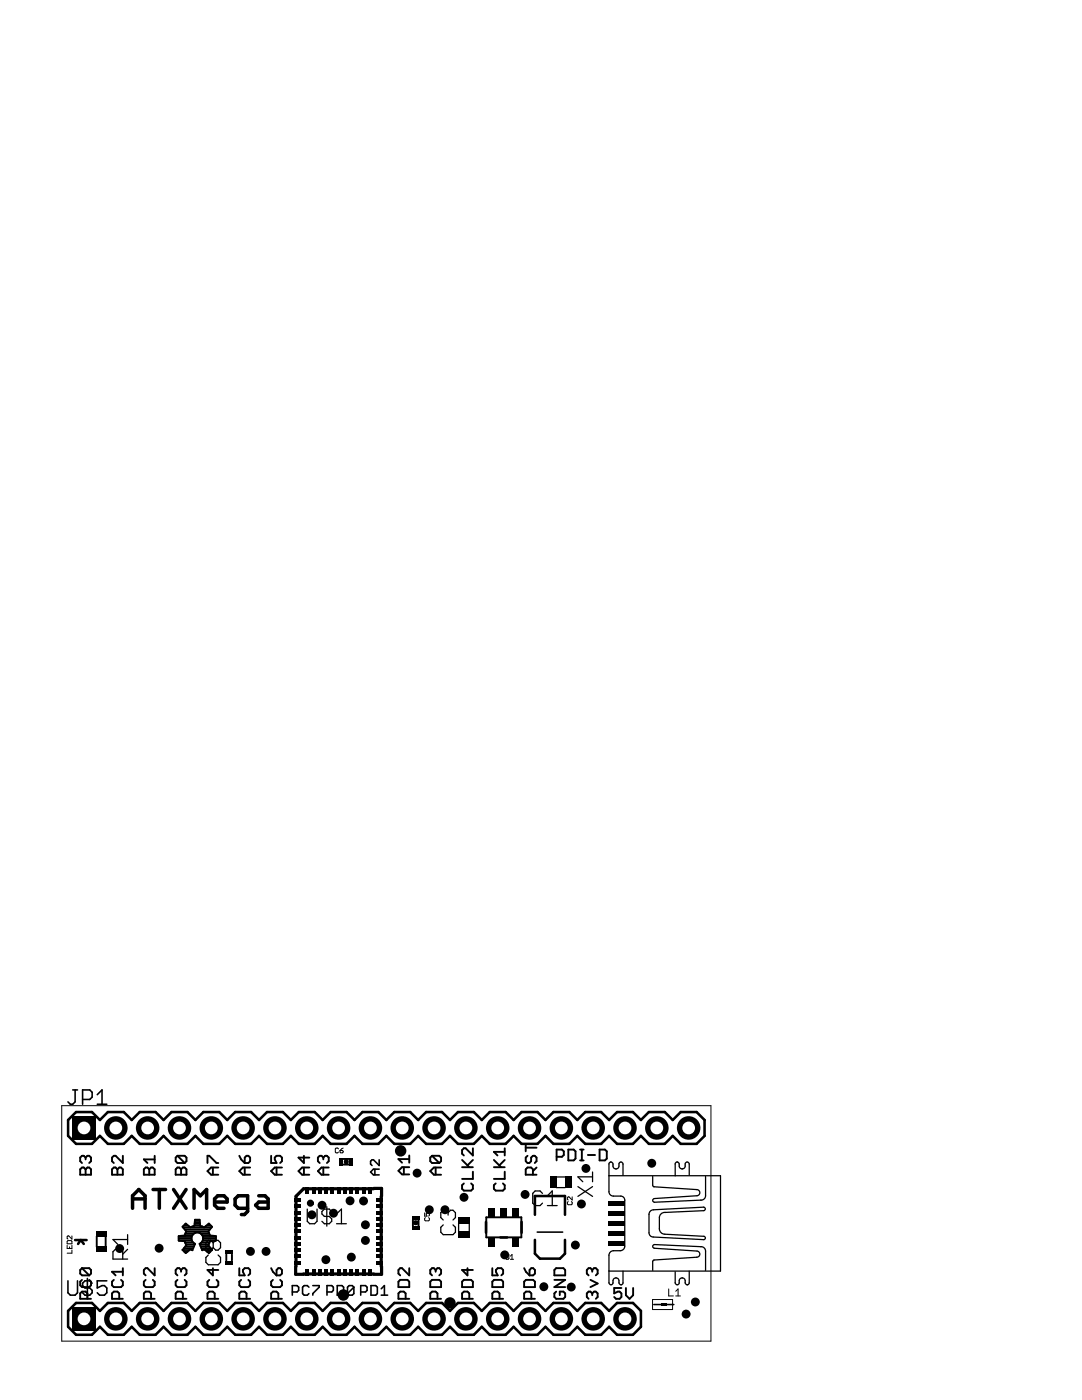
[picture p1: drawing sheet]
<svg xmlns="http://www.w3.org/2000/svg" width="216mm" height="279mm" viewBox="0 0 216 279" stroke-linecap="round" stroke-linejoin="round" font-family="sans-serif">
<g fill="none" stroke="#000" stroke-width=".2">
<path d="M12.3 220.7h129.6v47h-129.6zM67.5 229.3l-.1-.2h-.3l-.2 .2v.6l.2 .2h.3l.1-.2M67.8 229.6h.5l.2 .3-.2 .2h-.3l-.2-.2zM68.5 229.1l-.7 .5M113.4 239.8l-.2 .2v.3l.2 .1h.6l.2-.1v-.3l-.2-.2M114.2 238.9v.6l-.8-.6-.2 .1v.3l.2 .2M13.4 248.5v.7h1v-.7M13.6 247.6h.6l.2 .1v.5h-1v-.5zM13.9 248.8v.4M14.4 249.5v.6h-1M14.4 246.7v.6l-.8-.6-.2 .1v.3l.2 .2M84.7 242.1v.6h.5l-.2-.3 .2-.3h.3l.2 .1v.3l-.2 .2"/>
<path d="M84.9 243l-.2 .2v.3l.2 .1h.6l.2-.1v-.3l-.2-.2M100.9 250.4v.8l.2 .1h.3l.1-.1v-.8M101.8 251.3h.7M101.8 250.7l.4-.3v.9M130.2 259.3h4v2.1h-4zM133.4 257.2v1.4h1M134.8 258.6h1M134.8 257.7l.5-.5v1.4"/>
</g>
<g fill="none" stroke="#000" stroke-width=".38">
<path d="M16 233.4l.4-.4h.3l.4 .4 .3-.4h.4l.4 .4v1h-2.2zM17.1 231l-.4-.3h-.3l-.4 .3v.7l.4 .4M17.1 231l.3-.3h.4l.4 .3v.7l-.4 .4M17.1 231v.4M17.1 233.4v1M22.4 233.4l.3-.4h.4l.3 .4 .4-.4h.4l.3 .4v1h-2.1zM23.4 233.4v1M24.5 230.7v1.4l-1.4-1.4h-.4l-.3 .3v.7l.3 .4M28.7 233.4l.4-.4h.3l.4 .4 .3-.4h.4l.4 .4v1h-2.2zM29.8 233.4v1M30.9 230.7v1.4M30.9 231.4h-2.2l.7 .7"/>
<path d="M35.1 233.4l.3-.4h.4l.3 .4 .4-.4h.4l.3 .4v1h-2.1zM35.4 230.7h1.5l.3 .3v.7l-.3 .4M35.4 230.7l-.3 .3v.7l.3 .4h1.5M35.4 230.7l1.5 1.4M36.1 233.4v1M41.4 232.1v-1.4h.4l1.4 1.4h.4M42.5 233v1.4M43.6 233h-1.5l-.7 .7 .7 .7h1.5M47.8 230.7l.3 .7 .7 .7M48.8 233v1.4M49.2 230.7h.4l.3 .3v.7l-.3 .4h-.8v-1.1zM49.9 233h-1.4l-.7 .7 .7 .7h1.4"/>
<path d="M54.1 230.7v1.4h1.1l-.4-.7v-.4l.4-.3h.7l.4 .3v.7l-.4 .4M55.2 233v1.4M56.3 233h-1.5l-.7 .7 .7 .7h1.5M60.6 230.7v1.4l-1-1.1h2.1M60.6 233v1.4M61.7 233h-1.4l-.7 .7 .7 .7h1.4M64.5 231l-.3-.3h-.4l-.4 .3v.7l.4 .4M64.5 231l.4-.3h.3l.4 .3v.7l-.4 .4M64.5 231v.4M64.5 233v1.4M65.6 233h-1.4l-.8 .7 .8 .7h1.4M68.5 231.3h1.2"/>
<path d="M68.5 232.4h1.2M80.6 232.9v1.5M81.7 232.9h-1.5l-.7 .8 .7 .7h1.5M81.7 231.3h-2.2l.7 .7M81.7 230.6v1.4M86.2 230.7h1.5l.3 .3v.7l-.3 .4M86.2 230.7l-.3 .3v.7l.3 .4h1.5M86.2 230.7l1.5 1.4M86.9 233v1.4M88 233h-1.4l-.7 .7 .7 .7h1.4M92.2 232.9h2.2M92.2 231.5l1.4 1.4"/>
<path d="M92.6 236.2l-.4 .3v.8l.4 .3h1.4l.4-.3v-.8l-.4-.3M94.4 229.2v1.4l-1.5-1.4h-.3l-.4 .3v.7l.4 .4M94.4 233.8v1.5h-2.2M94.4 231.5l-1.1 1.1M98.6 232.9h2.1M98.6 231.5l1.4 1.4M98.9 236.2l-.3 .3v.8l.3 .3h1.5l.3-.3v-.8l-.3-.3M100.7 233.8v1.5h-2.1M100.7 229.2v1.4M100.7 231.5l-1.1 1.1M100.7 229.9h-2.1l.7 .7M104.9 228.3v1.5"/>
<path d="M104.9 229h2.2M105.3 230.7l-.4 .3v.7l.4 .4h.3l.4-.4v-.7l.3-.3h.4l.4 .3v.7l-.4 .4M106.3 234.4v-1l-.3-.4h-.7l-.4 .4v1h2.2M107.1 233l-.8 .7M111.1 230.9h1l.4-.4v-.7l-.4-.4h-1v2.2M113.4 229.4h1.1l.3 .4v1.4l-.3 .4h-1.1zM115.7 229.4h.8M115.7 231.6h.8M116.1 229.4v2.2M117.3 230.5h1.4M119.6 229.4h1.1l.4 .4v1.4l-.4 .4h-1.1zM16.4 253.1l-.4 .3v.8l.4 .3h1.4"/>
<path d="M16.4 255.4l-.4 .4v.7l.4 .4h1.4l.4-.4v-.7l-.4-.4M16.4 253.1h1.4l.4 .3v.8l-.4 .3M16.4 253.1l1.4 1.4M17.4 259.2v-1.1l-.3-.3h-.7l-.4 .3v1.1h2.2M19.3 246.7v2.2M21.1 246.7v2.2M22.7 255.4l-.3 .4v.7l.3 .4h1.5l.3-.4v-.7l-.3-.4M23.8 259.2v-1.1l-.4-.3h-.7l-.3 .3v1.1h2.1M24.5 253.1v1.4M24.5 253.8h-2.1l.7 .7M29.1 255.4l-.4 .4v.7l.4 .4h1.4l.4-.4v-.7l-.4-.4M30.1 259.2v-1.1l-.3-.3h-.7l-.4 .3v1.1h2.2"/>
<path d="M30.9 253.1v1.4l-1.5-1.4h-.3l-.4 .3v.8l.4 .3M35.4 255.4l-.3 .4v.7l.3 .4h1.5l.3-.4v-.7l-.3-.4M36.1 253.4l.4-.3h.4l.3 .3v.8l-.3 .3M36.1 253.4l-.3-.3h-.4l-.3 .3v.8l.3 .3M36.1 253.4v.4M36.5 259.2v-1.1l-.4-.3h-.7l-.3 .3v1.1h2.1M41.8 255.4l-.4 .4v.7l.4 .4h1.4l.4-.4v-.7l-.4-.4M42.5 253.1v1.4l-1.1-1.1h2.2M42.8 259.2v-1.1l-.3-.3h-.7l-.4 .3v1.1h2.2M45.2 250.3v1.3M46.3 250.3v1.3M47.8 253.1v1.4h1l-.3-.7v-.4l.3-.3h.8l.3 .3v.8l-.3 .3"/>
<path d="M48.1 255.4l-.3 .4v.7l.3 .4h1.5l.3-.4v-.7l-.3-.4M49.2 259.2v-1.1l-.4-.3h-.7l-.3 .3v1.1h2.1M54.1 253.1l.4 .7 .7 .7M54.5 255.4l-.4 .4v.7l.4 .4h1.4l.4-.4v-.7l-.4-.4M55.5 259.2v-1.1l-.3-.3h-.7l-.4 .3v1.1h2.2M55.5 253.1h.4l.4 .3v.8l-.4 .3h-.7v-1.1zM79.9 255.4h1.4l.4 .4v1.1h-2.2v-1.1zM80.9 259.2v-1.1l-.3-.3h-.7l-.4 .3v1.1h2.2M81.7 253.1v1.4l-1.5-1.4h-.3l-.4 .3v.8l.4 .3M82.4 243.4v1.2M83.5 243.4v1.2M86.2 255.4h1.5l.3 .4v1.1h-2.1v-1.1z"/>
<path d="M86.9 253.4v.4M86.9 253.4l-.3-.3h-.4l-.3 .3v.8l.3 .3M86.9 253.4l.4-.3h.4l.3 .3v.8l-.3 .3M87.3 259.2v-1.1l-.4-.3h-.7l-.3 .3v1.1h2.1M92.6 255.4h1.4l.4 .4v1.1h-2.2v-1.1zM93.3 253.1v1.4l-1.1-1.1h2.2M93.6 259.2v-1.1l-.3-.3h-.7l-.4 .3v1.1h2.2M97 242.9h7v4h-7zM98.2 253.1v1.4h1.1l-.3-.7v-.4l.3-.3h.7l.4 .3v.8l-.4 .3M98.6 255.4h1.4l.4 .4v1.1h-2.2v-1.1zM99.7 259.2v-1.1l-.4-.3h-.7l-.4 .3v1.1h2.2M104.6 253.1l.3 .7 .8 .7"/>
<path d="M104.9 255.4h1.5l.3 .4v1.1h-2.1v-1.1zM106 259.2v-1.1l-.3-.3h-.8l-.3 .3v1.1h2.1M106 253.1h.4l.3 .3v.8l-.3 .3h-.7v-1.1zM110.6 255.4h2.2l-2.2 1.5h2.2M111 257.8l-.4 .3v.7l.4 .4h1.4l.4-.4v-.7l-.4-.3h-.7v.7M111 253.1h1.4l.4 .3v1.1h-2.2v-1.1zM117.8 255.4l1.5 .7-1.5 .8M118.2 258.1l-.4-.3h-.3l-.4 .3v.7l.4 .4M118.2 258.1l.3-.3h.4l.4 .3v.7l-.4 .4M118.2 253.4l-.4-.3h-.3l-.4 .3v.8l.4 .3M118.2 253.4l.3-.3h.4l.4 .3v.8l-.4 .3M118.2 253.4v.4"/>
<path d="M118.2 258.1v.4M124 257h-1.4v1.1l.7-.3h.3l.4 .3v.7l-.4 .4h-.7l-.3-.4M124.9 257v1.5l.7 .7 .7-.7v-1.5"/>
</g>
<g fill="none" stroke="#000" stroke-width=".32">
<path d="M14.5 217.5h1M15 217.5v2.4l-.5 .5h-.5l-.4-.5M16.5 219.4h1.4l.5-.5v-.9l-.5-.5h-1.4v2.9M19.4 218.5l1-1v2.9M19.4 220.4h1.9M74.8 233.3v1.2M75.7 233.3h-1.2l-.6 .6 .6 .6h1.2M75.7 231.5v1.1l-1.2-1.1h-.3l-.3 .2v.6l.3 .3M13.6 255.6v2.4l.4 .5h1l.5-.5v-2.4M17.4 255.1v3.9M18.4 256.1l-.5-.5h-.9l-.5 .5v.5l.5 .4h.9l.5 .5v.5l-.5 .5h-.9l-.5-.5M21.3 255.6h-1.9v1.4l1-.4h.4l.5 .4v1l-.5 .5h-.9l-.5-.5"/>
<path d="M58.3 257.8h1l.3-.3v-.6l-.3-.3h-1v1.9M61.6 256.9l-.3-.3h-.6l-.3 .3v1.3l.3 .3h.6l.3-.3M62.4 256.6h1.3v.3l-1.3 1.3v.3M65.2 257.8h1l.3-.3v-.6l-.3-.3h-1v1.9M67.3 256.6h.9l.4 .3v1.3l-.4 .3h-.9zM70.6 256.9l-.3-.3h-.6l-.4 .3v1.3M70.6 256.9v1.3l-.3 .3h-.6l-.4-.3M70.6 256.9l-1.3 1.3M72 257.8h.9l.3-.3v-.6l-.3-.3h-.9v1.9M74 256.6h1l.3 .3v1.3l-.3 .3h-1zM76.1 258.5h1.2M76.1 257.2l.6-.6v1.9"/>
<path d="M107.2 245.9h5.1M130.5 260.3h4"/>
</g>
<path d="M26.4 239.3h2.5M30.5 237.4h2.5M31.8 237.4v3.7M34.6 237.4l2.5 3.7M37.1 237.4l-2.5 3.7M42.8 239.9h2.5v-.6l-.6-.7h-1.3l-.6 .7v1.2l.6 .6h1.3M51.6 238.6h1.3l.6 .7v1.8h-1.9l-.6-.6 .6-.6h1.9M26.4 241.1v-2.5l1.3-1.2 1.2 1.2v2.5M38.7 241.1v-3.7l1.3 1.2 1.2-1.2v3.7M49.4 241.1h-1.9l-.6-.6v-1.2l.6-.7h1.9v3.2l-.6 .6h-.6" fill="none" stroke="#000" stroke-width=".7"/>
<g fill="none" stroke="#000" stroke-width=".25">
<path d="M108.2 238.2l-.4-.5h-1l-.5 .5v1.9l.5 .5h1l.4-.5M109.2 238.7l1-1v2.9M111 234.9h1.8M111 237h1.8M115.3 236.8l2.9 2M118.2 236.8l-2.9 2M118.2 234.9h-2.9l1 .9M118.2 233.9v1.9M121.5 234.6h22.3v19.1h-22.3M121.9 231.9l.4 .2a1.03 1.03 0 0 0 .6 1.2 .57 .57 0 0 0 .6-.6v-.4a.4 .4 0 0 1 .4-.4 .4 .4 0 0 1 .4 .4v2.2M121.9 231.9h.1M121.9 231.9l-.2 .1-.2 .3v5.5a.88 .88 0 0 0 .9 .9h1.5a.81 .81 0 0 1 .8 .8v9.2a.91 .91 0 0 1-.9 .9h-1.4a.91 .91 0 0 0-.9 .9v5.5a.4 .4 0 0 0 .4 .4 .4 .4 0 0 0 .4-.4v-.4a.6 .6 0 0 1 .6-.6 .6 .6 0 0 1 .6 .6l.1 .6 .3 .2"/>
<path d="M130.2 234.8v1.7l.3 .3 8.5 .6a.61 .61 0 0 1 .6 .6 .61 .61 0 0 1-.5 .6l-8.5 .6a.37 .37 0 0 0-.4 .4 .37 .37 0 0 0 .4 .3l9.2-.4a.89 .89 0 0 0 1-.9v-3.8M135.1 231.9l.4 .2a1.03 1.03 0 0 0 .6 1.2h.1a.56 .56 0 0 0 .5-.6v-.4a.4 .4 0 0 1 .4-.4 .4 .4 0 0 1 .4 .4v2.2M135.1 231.9h.1M135.1 231.9l-.2 .1-.2 .3v2.3M24.5 251.3v-1.5l-.5-.5h-1l-.5 .5v1.5h3M25.5 249.3l-1 1M25.5 247.4h-3l1 1M25.5 246.4v2M41.6 250.5l-.5 .5v.9l.5 .5h1.9l.5-.5v-.9l-.5-.5M42.5 248l-.4-.5h-.5l-.5 .5v1l.5 .5h.5l.4-.5M42.5 248l.5-.5h.5l.5 .5v1l-.5 .5h-.5l-.5-.5M42.5 248v1"/>
<path d="M61.3 241.3v2.4l.5 .5h1l.5-.5v-2.4M65.2 240.8v3.9M66.2 241.8l-.5-.5h-1l-.5 .5v.5l.5 .5h1l.5 .4v.5l-.5 .5h-1l-.5-.5M67.2 244.2h1.9M67.2 242.3l.9-1v2.9M88.4 244.5l-.4 .4v1l.4 .5h2l.5-.5v-1l-.5-.4M89.4 242l-.5-.5h-.5l-.4 .5v1l.4 .5M89.4 242l.5-.5h.5l.5 .5v1l-.5 .5M89.4 242v.5M91.5 244.1v1.7M93.6 244.1v1.7M109.2 240.6h2"/>
<path d="M123.9 256.4h.1M124.3 253.7v2.3l-.2 .4h-.2M129.8 241.7l.6-.3 10-.5a.35 .35 0 0 1 .3 .4 .35 .35 0 0 1-.3 .3l-7.8 .4a1.05 1.05 0 0 0-1 1v2.2a1.09 1.09 0 0 0 1.1 1.1l7.7 .4a.33 .33 0 0 1 .4 .4 .33 .33 0 0 1-.4 .3l-10.1-.5a.84 .84 0 0 1-.8-.9v-3.6zM130.2 253.5v-1.7l.3-.3 8.5-.6a.61 .61 0 0 0 .6-.6 .61 .61 0 0 0-.5-.6l-8.5-.6a.37 .37 0 0 1-.4-.4 .37 .37 0 0 1 .4-.3l9.2 .4a.89 .89 0 0 1 1 .9v3.8M134.7 253.8v2.2a.4 .4 0 0 0 .4 .4 .4 .4 0 0 0 .4-.4v-.4a.57 .57 0 0 1 .7-.6 1.03 1.03 0 0 1 .6 1.2l.3 .2M137.1 256.4h.1M137.5 253.7v2.3l-.2 .4h-.2"/>
</g>
<g fill="#000">
<path d="M14.4 222.8h4.7v4.7h-4.7zM16.1 224.5h1.3v1.2h-1.3zM22.5 224.5h1.2v1.2h-1.2zM28.8 224.5h1.3v1.2h-1.3zM35.2 224.5h1.2v1.2h-1.2zM41.5 224.5h1.3v1.2h-1.3zM47.9 224.5h1.2v1.2h-1.2zM54.2 224.5h1.3v1.2h-1.3zM58.8 239.2h1.3v.6h-1.3zM60.6 224.5h1.2v1.2h-1.2zM61 237h.6v1.2h-.6zM62.3 237h.6v1.2h-.6z"/>
<path d="M63.5 237h.6v1.2h-.6zM64.8 237h.6v1.2h-.6zM66 237h.6v1.2h-.6zM66.9 224.5h1.3v1.2h-1.3zM67.3 237h.6v1.2h-.6zM67.7 231.1h.8v1.5h-.8zM68.5 237h.6v1.2h-.6zM69.7 231.1h.8v1.5h-.8zM69.8 237h.6v1.2h-.6zM71 237h.6v1.2h-.6zM72.3 237h.6v1.2h-.6zM73.3 224.5h1.2v1.2h-1.2z"/>
<path d="M73.5 237h.6v1.2h-.6zM75.1 239.2h1.2v.6h-1.2zM79.6 224.5h1.3v1.2h-1.3zM86 224.5h1.2v1.2h-1.2zM92.3 224.5h1.3v1.2h-1.3zM98.7 224.5h1.2v1.2h-1.2zM105 224.5h1.3v1.2h-1.3zM109.8 234.8h1.2v2.3h-1.2zM111.4 224.5h1.2v1.2h-1.2zM112.7 234.8h1.3v2.3h-1.3zM117.7 224.5h1.3v1.2h-1.3zM124.1 224.5h1.2v1.2h-1.2z"/>
<path d="M130.4 224.5h1.3v1.2h-1.3zM136.8 224.5h1.2v1.2h-1.2zM19.1 248.9h2.2v1h-2.2zM19.1 245.7h2.2v1h-2.2zM45 251.6h1.5v.7h-1.5zM45 249.6h1.5v.7h-1.5zM58.8 240.4h1.3v.7h-1.3zM58.8 241.7h1.3v.6h-1.3zM58.8 242.9h1.3v.7h-1.3zM58.8 244.2h1.3v.6h-1.3zM58.8 245.4h1.3v.7h-1.3zM58.8 246.7h1.3v.6h-1.3z"/>
<path d="M58.8 247.9h1.3v.7h-1.3zM58.8 249.2h1.3v.6h-1.3zM58.8 250.4h1.3v.7h-1.3zM58.8 251.7h1.3v.6h-1.3zM61 253.2h.6v1.3h-.6zM62.3 253.2h.6v1.3h-.6zM63.5 253.2h.6v1.3h-.6zM64.8 253.2h.6v1.3h-.6zM66 253.2h.6v1.3h-.6zM67.3 253.2h.6v1.3h-.6zM68.5 253.2h.6v1.3h-.6zM69.8 253.2h.6v1.3h-.6z"/>
<path d="M71 253.2h.6v1.3h-.6zM72.3 253.2h.6v1.3h-.6zM73.5 253.2h.6v1.3h-.6zM75.1 251.7h1.2v.6h-1.2zM75.1 250.4h1.2v.7h-1.2zM75.1 249.2h1.2v.6h-1.2zM75.1 247.9h1.2v.7h-1.2zM75.1 246.7h1.2v.6h-1.2zM75.1 245.4h1.2v.7h-1.2zM75.1 244.2h1.2v.6h-1.2zM75.1 242.9h1.2v.7h-1.2zM75.1 241.7h1.2v.6h-1.2z"/>
<path d="M75.1 240.4h1.2v.7h-1.2zM82.2 242.6h1.5v.8h-1.5zM82.2 244.7h1.5v.7h-1.5zM91.4 245.8h2.4v1.2h-2.4zM91.4 242.9h2.4v1.2h-2.4zM97.5 241.2h1.3v1.6h-1.3zM97.5 247.1h1.3v1.6h-1.3zM99.9 241.2h1.3v1.6h-1.3zM102.3 241.2h1.2v1.6h-1.2zM102.3 247.1h1.2v1.6h-1.2zM121.4 247.7h3.2v.9h-3.2zM121.4 245.8h3.2v.8h-3.2z"/>
<path d="M121.4 243.8h3.2v.8h-3.2zM121.4 241.8h3.2v.8h-3.2zM121.4 239.8h3.2v.8h-3.2zM14.4 260.9h4.7v4.7h-4.7zM16.1 262.6h1.3v1.2h-1.3zM22.5 262.6h1.2v1.2h-1.2zM28.8 262.6h1.3v1.2h-1.3zM35.2 262.6h1.2v1.2h-1.2zM41.5 262.6h1.3v1.2h-1.3zM47.9 262.6h1.2v1.2h-1.2zM54.2 262.6h1.3v1.2h-1.3zM60.6 262.6h1.2v1.2h-1.2z"/>
<path d="M66.9 262.6h1.3v1.2h-1.3zM73.3 262.6h1.2v1.2h-1.2zM79.6 262.6h1.3v1.2h-1.3zM86 262.6h1.2v1.2h-1.2zM92.3 262.6h1.3v1.2h-1.3zM98.7 262.6h1.2v1.2h-1.2zM105 262.6h1.3v1.2h-1.3zM111.4 262.6h1.2v1.2h-1.2zM117.7 262.6h1.3v1.2h-1.3zM124.1 262.6h1.2v1.2h-1.2zM132 260.1h1v.5h-1z"/>
<circle cx="23.1" cy="225.1" r="2.35"/>
<circle cx="29.5" cy="225.1" r="2.35"/>
<circle cx="35.8" cy="225.1" r="2.35"/>
<circle cx="42.2" cy="225.1" r="2.35"/>
<circle cx="48.5" cy="225.1" r="2.35"/>
<circle cx="54.9" cy="225.1" r="2.35"/>
<circle cx="61.2" cy="225.1" r="2.35"/>
<circle cx="67.6" cy="225.1" r="2.35"/>
<circle cx="69.9" cy="239.6" r=".89"/>
<circle cx="72.5" cy="239.7" r=".89"/>
<circle cx="73.9" cy="225.1" r="2.35"/>
<circle cx="79.9" cy="229.7" r="1.14"/>
<circle cx="80.3" cy="225.1" r="2.35"/>
<circle cx="83.2" cy="234.1" r=".89"/>
<circle cx="86.6" cy="225.1" r="2.35"/>
<circle cx="92.6" cy="239" r=".89"/>
<circle cx="93" cy="225.1" r="2.35"/>
<circle cx="99.3" cy="225.1" r="2.35"/>
<circle cx="104.8" cy="238.4" r=".89"/>
<circle cx="105.7" cy="225.1" r="2.35"/>
<circle cx="112" cy="225.1" r="2.35"/>
<circle cx="116.9" cy="233.2" r=".89"/>
<circle cx="118.4" cy="225.1" r="2.35"/>
<circle cx="124.7" cy="225.1" r="2.35"/>
<circle cx="130" cy="232.2" r=".89"/>
<circle cx="131.1" cy="225.1" r="2.35"/>
<circle cx="137.4" cy="225.1" r="2.35"/>
<circle cx="23.9" cy="249.2" r=".89"/>
<circle cx="31.7" cy="249.1" r=".89"/>
<circle cx="50" cy="249.7" r=".89"/>
<circle cx="53.1" cy="249.7" r=".89"/>
<circle cx="62.2" cy="242.4" r=".89"/>
<circle cx="64.3" cy="240.5" r=".89"/>
<circle cx="65" cy="251.4" r=".89"/>
<circle cx="66.5" cy="242.1" r=".89"/>
<circle cx="68.5" cy="258.4" r="1.14"/>
<circle cx="70.1" cy="250.9" r=".89"/>
<circle cx="72.9" cy="244.4" r=".89"/>
<circle cx="72.9" cy="247.6" r=".89"/>
<circle cx="85.7" cy="241.4" r=".89"/>
<circle cx="88.8" cy="241.4" r=".89"/>
<circle cx="100.7" cy="250.4" r=".89"/>
<circle cx="108.5" cy="256.8" r=".89"/>
<circle cx="114" cy="256.9" r=".89"/>
<circle cx="114.8" cy="248.5" r=".89"/>
<circle cx="116" cy="240.3" r=".89"/>
<circle cx="138.7" cy="259.8" r=".89"/>
<circle cx="23.1" cy="263.2" r="2.35"/>
<circle cx="29.5" cy="263.2" r="2.35"/>
<circle cx="35.8" cy="263.2" r="2.35"/>
<circle cx="42.2" cy="263.2" r="2.35"/>
<circle cx="48.5" cy="263.2" r="2.35"/>
<circle cx="54.9" cy="263.2" r="2.35"/>
<circle cx="61.2" cy="263.2" r="2.35"/>
<circle cx="67.6" cy="263.2" r="2.35"/>
<circle cx="73.9" cy="263.2" r="2.35"/>
<circle cx="80.3" cy="263.2" r="2.35"/>
<circle cx="86.6" cy="263.2" r="2.35"/>
<circle cx="89.8" cy="260" r="1.14"/>
<circle cx="93" cy="263.2" r="2.35"/>
<circle cx="99.3" cy="263.2" r="2.35"/>
<circle cx="105.7" cy="263.2" r="2.35"/>
<circle cx="112" cy="263.2" r="2.35"/>
<circle cx="118.4" cy="263.2" r="2.35"/>
<circle cx="124.7" cy="263.2" r="2.35"/>
<circle cx="136.9" cy="262.3" r=".89"/>
</g>
<path d="M13.6 223.5l1.6-1.6h3.2l1.5 1.6 1.6-1.6h3.2l1.6 1.6 1.6-1.6h3.2l1.5 1.6 1.6-1.6h3.2l1.6 1.6 1.6-1.6h3.2l1.5 1.6 1.6-1.6h3.2l1.6 1.6 1.6-1.6h3.2l1.5 1.6 1.6-1.6h3.2l1.6 1.6 1.6-1.6h3.2l1.5 1.6 1.6-1.6h3.2l1.6 1.6 1.6-1.6h3.2l1.5 1.6 1.6-1.6h3.2l1.6 1.6 1.6-1.6h3.2l1.5 1.6 1.6-1.6h3.2l1.6 1.6 1.6-1.6h3.2l1.5 1.6 1.6-1.6h3.2l1.6 1.6 1.6-1.6h3.2l1.5 1.6 1.6-1.6h3.2l1.6 1.6 1.6-1.6h3.2l1.5 1.6 1.6-1.6h3.2l1.6 1.6v3.2l-1.6 1.6h-3.2l-1.6-1.6-1.5 1.6h-3.2l-1.6-1.6-1.6 1.6h-3.2l-1.6-1.6-1.5 1.6h-3.2l-1.6-1.6-1.6 1.6h-3.2l-1.6-1.6-1.5 1.6h-3.2l-1.6-1.6-1.6 1.6h-3.2l-1.6-1.6-1.5 1.6h-3.2l-1.6-1.6-1.6 1.6h-3.2l-1.6-1.6-1.5 1.6h-3.2l-1.6-1.6-1.6 1.6h-3.2l-1.6-1.6-1.5 1.6h-3.2l-1.6-1.6-1.6 1.6h-3.2l-1.6-1.6-1.5 1.6h-3.2l-1.6-1.6-1.6 1.6h-3.2l-1.6-1.6-1.5 1.6h-3.2l-1.6-1.6-1.6 1.6h-3.2l-1.6-1.6-1.5 1.6h-3.2l-1.6-1.6-1.6 1.6h-3.2l-1.6-1.6-1.5 1.6h-3.2l-1.6-1.6zM15 247.5h2.3M16.1 247.5l-.5 .8M16.1 247.5l.6 .8M97 243.9v2.1M99.9 247h1.3M104.1 243.9v2.1M106.7 242.4v-3.7h6v3.7M106.7 247.4v2.8l1 1h4l1-1v-2.8M15.2 260h3.2l1.5 1.6 1.6-1.6h3.2l1.6 1.6 1.6-1.6h3.2l1.5 1.6 1.6-1.6h3.2l1.6 1.6 1.6-1.6h3.2l1.5 1.6 1.6-1.6h3.2l1.6 1.6 1.6-1.6h3.2l1.5 1.6 1.6-1.6h3.2l1.6 1.6 1.6-1.6h3.2l1.5 1.6 1.6-1.6h3.2l1.6 1.6 1.6-1.6h3.2l1.5 1.6 1.6-1.6h3.2l1.6 1.6 1.6-1.6h3.2l1.5 1.6 1.6-1.6h3.2l1.6 1.6 1.6-1.6h3.2l1.5 1.6 1.6-1.6h3.2l1.6 1.6 1.6-1.6h3.2l1.5 1.6 1.6-1.6h3.2l1.6 1.6v3.2l-1.6 1.6h-3.2l-1.6-1.6-1.5 1.6h-3.2l-1.6-1.6-1.6 1.6h-3.2l-1.6-1.6-1.5 1.6h-3.2l-1.6-1.6-1.6 1.6h-3.2l-1.6-1.6-1.5 1.6h-3.2l-1.6-1.6-1.6 1.6h-3.2l-1.6-1.6-1.5 1.6h-3.2l-1.6-1.6-1.6 1.6h-3.2l-1.6-1.6-1.5 1.6h-3.2l-1.6-1.6-1.6 1.6h-3.2l-1.6-1.6-1.5 1.6h-3.2l-1.6-1.6-1.6 1.6h-3.2l-1.6-1.6-1.5 1.6h-3.2l-1.6-1.6-1.6 1.6h-3.2l-1.6-1.6-1.5 1.6h-3.2l-1.6-1.6-1.6 1.6h-3.2l-1.6-1.6-1.5 1.6h-3.2l-1.6-1.6v-3.2z" fill="none" stroke="#000" stroke-width=".51"/>
<g fill="none" stroke="#000" stroke-width=".37">
<path d="M35.6 247.2h2.6M35.6 246.9h2.6M35.8 247.6h2.5M36.4 249.5h1.4M36.6 245h5.6M36.6 244.6h1M36.7 249.1h1.9M36.8 249.8h.6M36.9 245.4h5M36.9 246.5h1.5M36.9 248h1.7M37 244.3h.2"/>
<path d="M37 246.1h1.8M37 248.7h1.7M37.1 248.4h1.8M37.2 245.7h4.4M38.2 246.9a1.17 1.17 0 0 1 1.9-.6 1.17 1.17 0 0 1-.3 1.9l.6 1.3 .3-.2 1 .8 .6-.6M38.2 246.9l.1 .8 .6 .5-.5 1.3-.4-.2-.9 .8-.7-.6M38.3 249.5h.1M38.8 244.6h1.2M38.8 244.3h1.1M38.9 243.9h1M38.9 243.5h.9M39.9 248.4h1.7"/>
<path d="M39.9 246.1h1.8M39.9 244.6l.8 .4 1-.8 .6 .6-.7 1 .3 .8 1.2 .1v.9l-1.2 .1-.3 .8 .7 1M39.9 244.6l-.1-1.2h-.9l-.1 1.2-.8 .4-.9-.8-.7 .6 .8 1-.3 .8-1.3 .1v.9l1.3 .1 .3 .8-.8 1M40 248.7h1.7M40.2 248h1.6M40.2 249.1h1.8M40.3 249.5h.2M40.3 246.5h1.6M40.4 247.6h2.6M40.5 246.9h2.6M40.5 247.2h2.6M40.9 249.5h1.4"/>
<path d="M41.1 244.6h1M41.4 249.8h.5M41.6 244.3h.2"/>
</g>
<g fill="none" stroke="#000" stroke-width=".64">
<path d="M74.5 237.2h1.6v1.6M74.6 237.2h-14l-1.5 1.5v14M76.1 238.7v14M59 252.7v1.6h1.6M60.6 254.2h14M76.1 252.7v1.6h-1.6"/>
<circle cx="61.9" cy="240.1" r=".4"/>
</g>
<path d="M69.1 231.8v.1M82.9 244h.1" fill="none" stroke="#000" stroke-width="1"/>
<g fill="#fff">
<circle cx="16.8" cy="263.2" r="1.27"/>
<circle cx="23.1" cy="263.2" r="1.27"/>
<circle cx="29.5" cy="263.2" r="1.27"/>
<circle cx="35.8" cy="263.2" r="1.27"/>
<circle cx="42.2" cy="263.2" r="1.27"/>
<circle cx="48.5" cy="263.2" r="1.27"/>
<circle cx="54.9" cy="263.2" r="1.27"/>
<circle cx="61.2" cy="263.2" r="1.27"/>
<circle cx="67.6" cy="263.2" r="1.27"/>
<circle cx="73.9" cy="263.2" r="1.27"/>
<circle cx="80.3" cy="263.2" r="1.27"/>
<circle cx="86.6" cy="263.2" r="1.27"/>
<circle cx="93" cy="263.2" r="1.27"/>
<circle cx="99.3" cy="263.2" r="1.27"/>
<circle cx="105.7" cy="263.2" r="1.27"/>
<circle cx="112" cy="263.2" r="1.27"/>
<circle cx="118.4" cy="263.2" r="1.27"/>
<circle cx="124.7" cy="263.2" r="1.27"/>
<circle cx="16.8" cy="225.1" r="1.27"/>
<circle cx="23.1" cy="225.1" r="1.27"/>
<circle cx="29.5" cy="225.1" r="1.27"/>
<circle cx="35.8" cy="225.1" r="1.27"/>
<circle cx="42.2" cy="225.1" r="1.27"/>
<circle cx="48.5" cy="225.1" r="1.27"/>
<circle cx="54.9" cy="225.1" r="1.27"/>
<circle cx="61.2" cy="225.1" r="1.27"/>
<circle cx="67.6" cy="225.1" r="1.27"/>
<circle cx="73.9" cy="225.1" r="1.27"/>
<circle cx="80.3" cy="225.1" r="1.27"/>
<circle cx="86.6" cy="225.1" r="1.27"/>
<circle cx="93" cy="225.1" r="1.27"/>
<circle cx="99.3" cy="225.1" r="1.27"/>
<circle cx="105.7" cy="225.1" r="1.27"/>
<circle cx="112" cy="225.1" r="1.27"/>
<circle cx="118.4" cy="225.1" r="1.27"/>
<circle cx="124.7" cy="225.1" r="1.27"/>
<circle cx="131.1" cy="225.1" r="1.27"/>
<circle cx="137.4" cy="225.1" r="1.27"/>
</g>
</svg>
